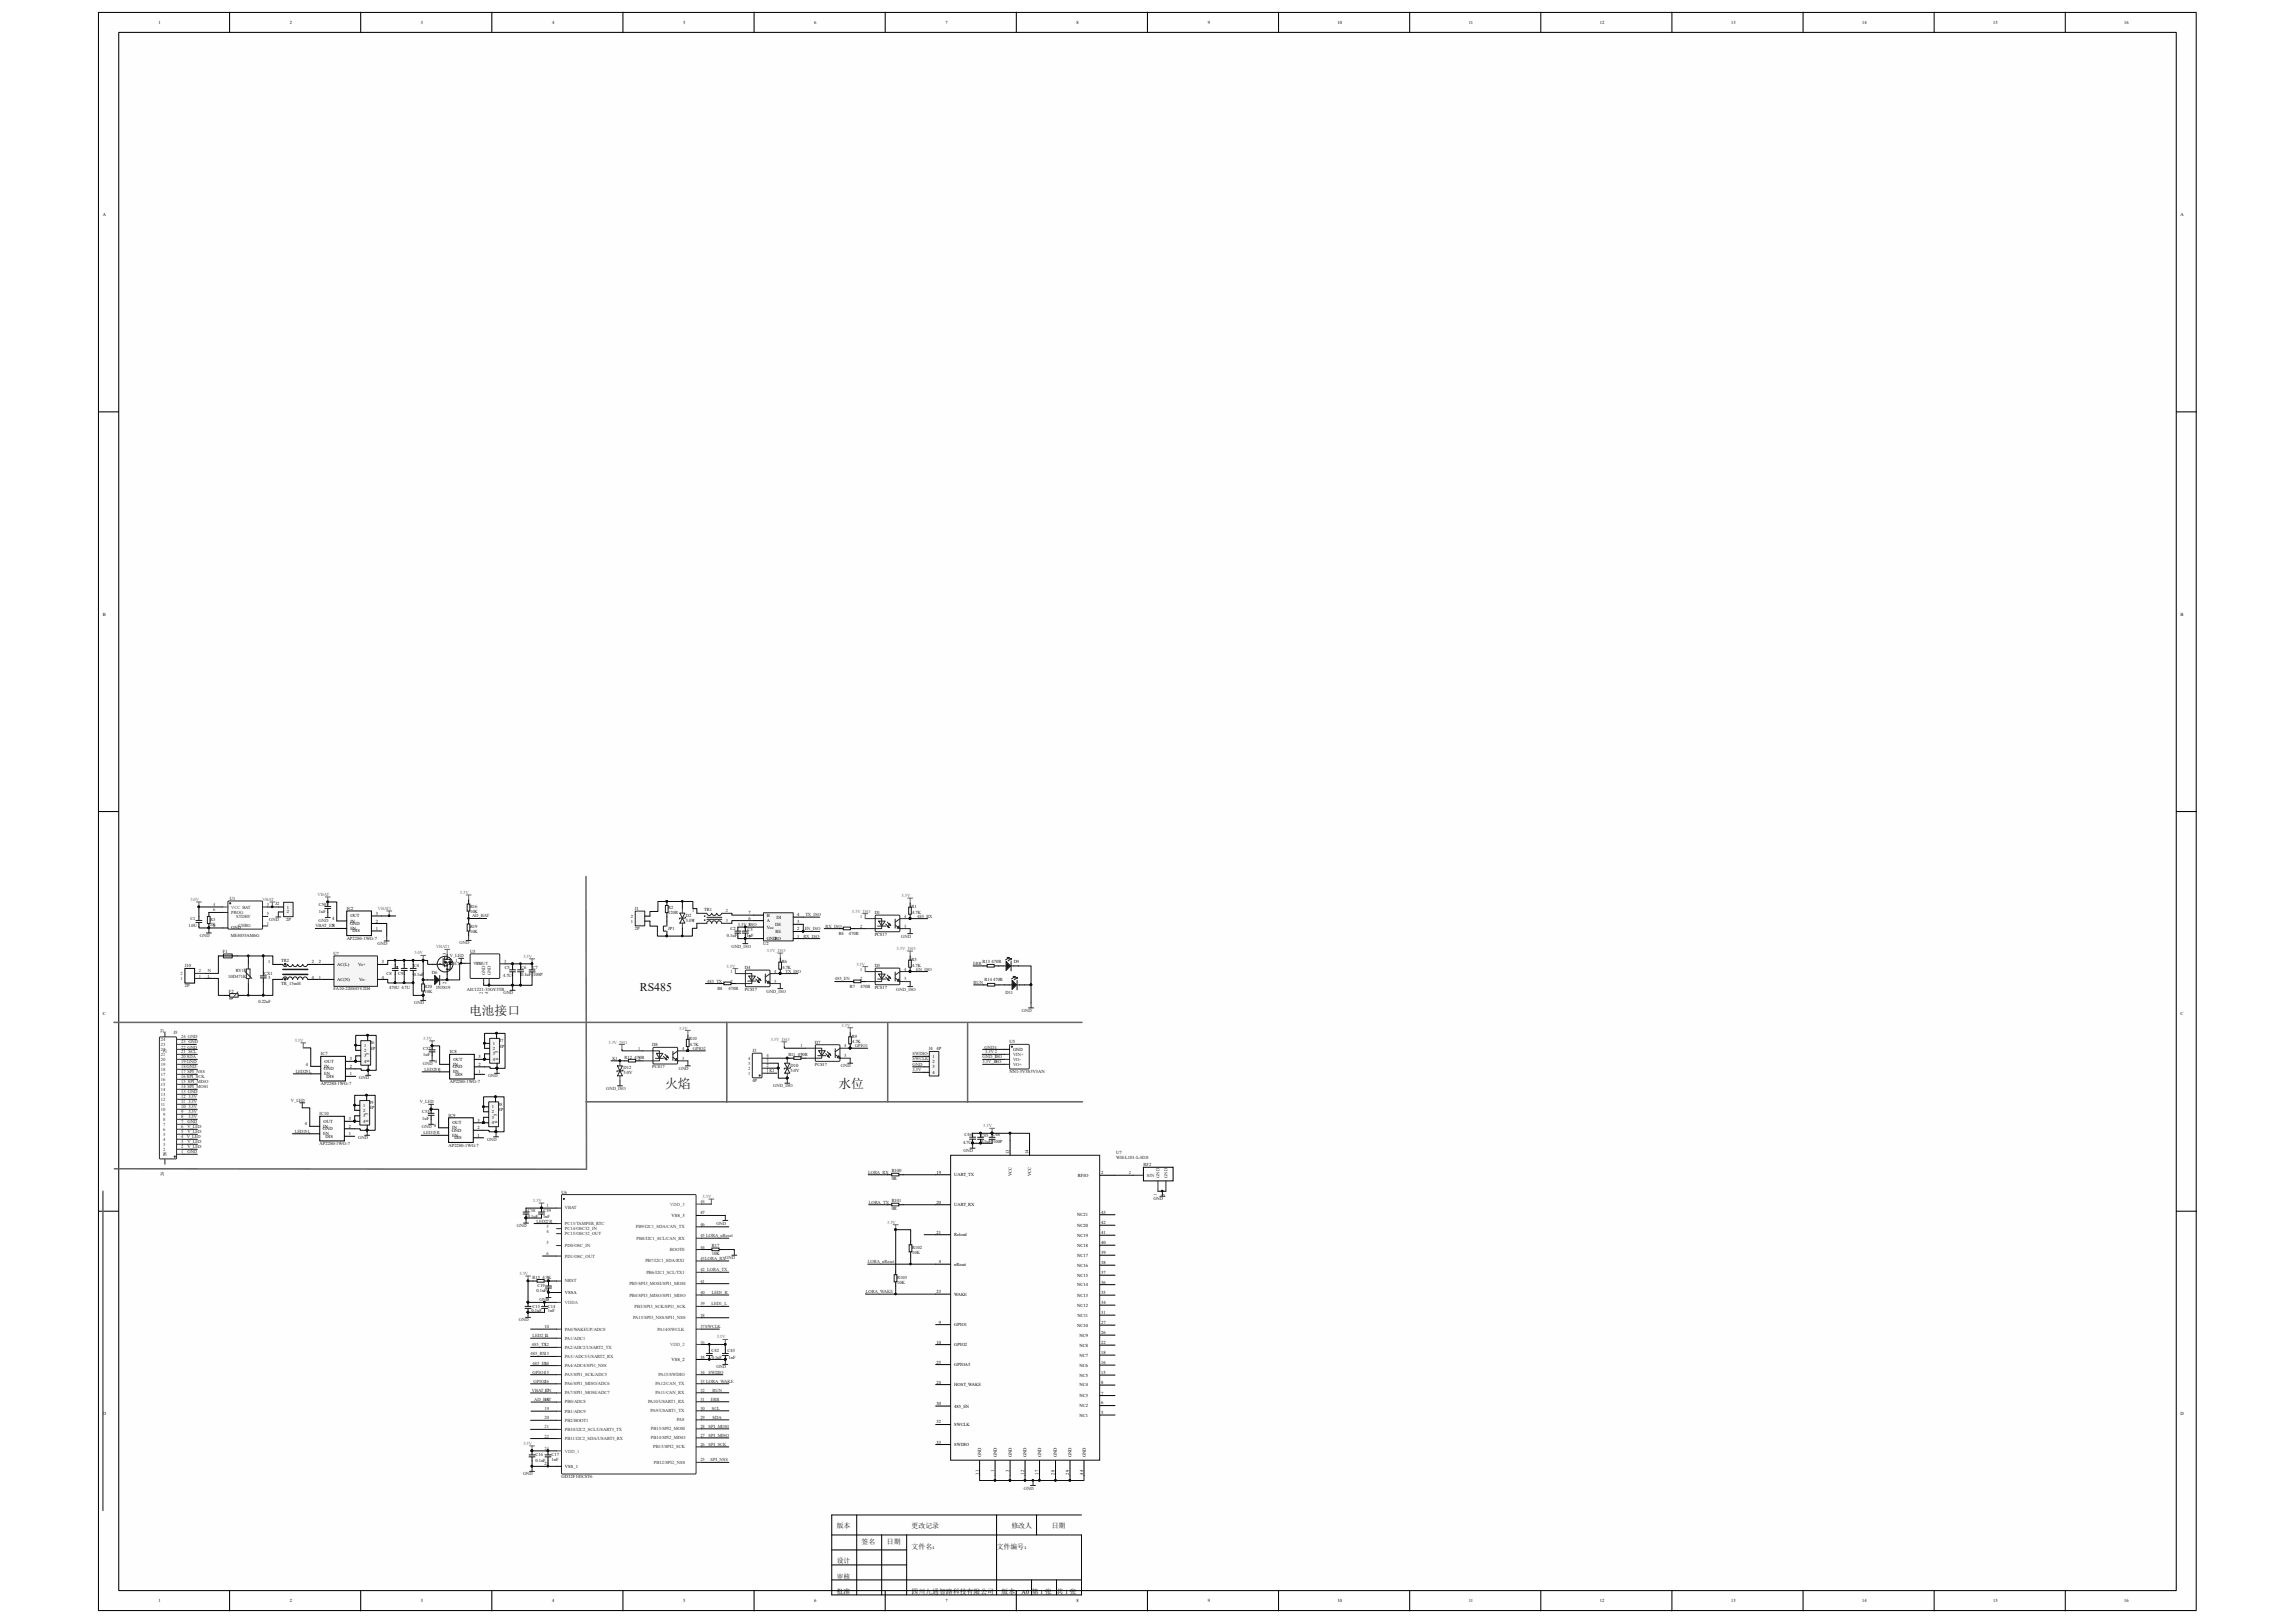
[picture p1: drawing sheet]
<svg xmlns="http://www.w3.org/2000/svg" width="297mm" height="210mm" viewBox="0 0 297 210" stroke-linecap="round" stroke-linejoin="round" font-family="sans-serif">
<defs><g id="words">
<g font-size="1.7" fill="#0e0e0e">
<text x="60.7" y="131.3">电池接口</text>
<text x="86.1" y="140.8">火焰</text>
<text x="108.5" y="140.8">水位</text>
</g>
<text font-size="1.5" fill="#0e0e0e" x="82.8" y="128.2">RS485</text>
<g font-size=".9">
<text x="108.3" y="197.8">版本</text>
<text x="118" y="197.8">更改记录</text>
<text x="130.9" y="197.8">修改人</text>
<text x="136.1" y="197.8">日期</text>
<text x="108.3" y="202.3">设计</text>
<text x="111.5" y="199.7">签名</text>
<text x="114.8" y="199.7">日期</text>
<text x="118" y="200.4">文件名：</text>
<text x="129" y="200.4">文件编号：</text>
<text x="108.3" y="204.3">审核</text>
<text x="108.3" y="206.2">批准</text>
<text x="118" y="206.2">四川九通智路科技有限公司</text>
<text x="129.6" y="206.2">版本:</text>
<text x="136.7" y="206.2">共 1 张</text>
</g>
<text font-size=".8" x="132.2" y="206.2">A0 第 1 张</text>
<g font-size=".6">
<text x="20.5" y="3.1">1</text>
<text x="37.5" y="3.1">2</text>
<text x="54.5" y="3.1">3</text>
<text x="71.5" y="3.1">4</text>
<text x="88.4" y="3.1">5</text>
<text x="105.4" y="3.1">6</text>
<text x="122.3" y="3.1">7</text>
<text x="139.3" y="3.1">8</text>
<text x="156.3" y="3.1">9</text>
<text x="173.1" y="3.1">10</text>
<text x="190.1" y="3.1">11</text>
<text x="207.1" y="3.1">12</text>
<text x="224" y="3.1">13</text>
<text x="241" y="3.1">14</text>
<text x="257.9" y="3.1">15</text>
<text x="274.9" y="3.1">16</text>
<text x="13.3" y="27.9">A</text>
<text x="282.2" y="27.9">A</text>
<text x="13.3" y="79.7">B</text>
<text x="282.2" y="79.7">B</text>
<text x="27.6" y="120">2</text>
<text x="37.1" y="117.6">1</text>
<text x="37.1" y="118.2">2</text>
<text x="43" y="119">4</text>
<text x="45.3" y="119.7">GND</text>
<text x="45.3" y="118.7">OUT</text>
<text x="45.3" y="119.4">IN</text>
<text x="48.6" y="119.4">2</text>
<text x="48.6" y="118.4">3</text>
<text x="81.6" y="119.4">1</text>
<text x="81.6" y="118.7">2</text>
<text x="96.9" y="119.8">8</text>
<text x="96.9" y="118.3">7</text>
<text x="96.9" y="119">6</text>
<text x="99.2" y="118.6">B</text>
<text x="99.2" y="119.3">A</text>
<text x="100.3" y="119.8">DE</text>
<text x="100.5" y="118.9">DI</text>
<text x="103.2" y="119.5">3</text>
<text x="103.2" y="118.5">4</text>
<text x="29.9" y="120.3">GND</text>
<text x="34.7" y="124.7">1</text>
<text x="40.3" y="124.7">2</text>
<text x="41.3" y="124.7">2</text>
<text x="43" y="120">5</text>
<text x="43.6" y="125">AC(L)</text>
<text x="45.3" y="120.4">EN</text>
<text x="45.6" y="120.6">DIS</text>
<text x="46.4" y="125">Vo+</text>
<text x="48.6" y="120.4">1</text>
<text x="49.4" y="124.7">3</text>
<text x="54.7" y="124.7">1</text>
<text x="57.7" y="123.6" transform="rotate(-90 57.7 123.6)">3</text>
<text x="96.9" y="121.3">5</text>
<text x="99.2" y="120.2">Vcc</text>
<text x="99.2" y="121.7">GNDRO</text>
<text x="100.4" y="120.7">RE</text>
<text x="103.2" y="121.3">1</text>
<text x="103.2" y="120.4">2</text>
<text x="13.3" y="131.4">C</text>
<text x="34.7" y="126.6">3</text>
<text x="40.3" y="126.6">4</text>
<text x="41.3" y="126.6">1</text>
<text x="43.6" y="126.9">AC(N)</text>
<text x="46.5" y="126.9">Vo-</text>
<text x="49.4" y="126.6">4</text>
<text x="57.7" y="127.3" transform="rotate(-90 57.7 127.3)">2</text>
<text x="282.2" y="131.4">C</text>
<text x="39.6" y="137.9">4</text>
<text x="42" y="137.5">OUT</text>
<text x="45.3" y="137.2">3</text>
<text x="47.1" y="135.5">1</text>
<text x="47.1" y="136.1">2</text>
<text x="47.1" y="136.8">3</text>
<text x="47.1" y="137.5">4</text>
<text x="47.8" y="136.5" transform="rotate(-90 47.8 136.5)">5</text>
<text x="47.8" y="137.4" transform="rotate(-90 47.8 137.4)">6</text>
<text x="56.3" y="137.6">4</text>
<text x="58.6" y="137.9">IN</text>
<text x="58.7" y="137.3">OUT</text>
<text x="61.9" y="137.9">2</text>
<text x="61.9" y="136.9">3</text>
<text x="63.8" y="135.2">1</text>
<text x="63.8" y="135.8">2</text>
<text x="63.8" y="136.6">3</text>
<text x="63.8" y="137.3">4</text>
<text x="64.5" y="136.2" transform="rotate(-90 64.5 136.2)">5</text>
<text x="64.5" y="137.2" transform="rotate(-90 64.5 137.2)">6</text>
<text x="120.7" y="136.9">1</text>
<text x="120.7" y="137.5">2</text>
<text x="131.1" y="136">GND</text>
<text x="39.6" y="138.8">5</text>
<text x="41.9" y="138.5">GND</text>
<text x="42" y="138.2">IN</text>
<text x="42" y="139.1">EN</text>
<text x="42.2" y="139.5">DIS</text>
<text x="45.3" y="139.1">1</text>
<text x="45.3" y="138.2">2</text>
<text x="47" y="143.2">1</text>
<text x="47" y="143.9">2</text>
<text x="56.3" y="138.6">5</text>
<text x="58.6" y="138.3">GND</text>
<text x="58.6" y="138.9">EN</text>
<text x="58.9" y="139.2">DIS</text>
<text x="61.9" y="138.9">1</text>
<text x="63.7" y="143.4">1</text>
<text x="120.7" y="138.3">3</text>
<text x="120.7" y="138.9">4</text>
<text x="39.5" y="145.6">4</text>
<text x="39.5" y="146.6">5</text>
<text x="41.8" y="146.3">GND</text>
<text x="41.8" y="145.9">IN</text>
<text x="41.8" y="146.9">EN</text>
<text x="41.9" y="145.3">OUT</text>
<text x="42.1" y="147.2">DIS</text>
<text x="45.1" y="146.9">1</text>
<text x="45.1" y="145.9">2</text>
<text x="45.1" y="144.9">3</text>
<text x="47" y="144.6">3</text>
<text x="47" y="145.3">4</text>
<text x="47.7" y="144.2" transform="rotate(-90 47.7 144.2)">5</text>
<text x="47.7" y="145.2" transform="rotate(-90 47.7 145.2)">6</text>
<text x="56.1" y="145.8">4</text>
<text x="56.1" y="146.8">5</text>
<text x="58.5" y="146.5">GND</text>
<text x="58.5" y="146.1">IN</text>
<text x="58.5" y="147.1">EN</text>
<text x="58.5" y="145.5">OUT</text>
<text x="58.8" y="147.4">DIS</text>
<text x="61.8" y="147.1">1</text>
<text x="61.8" y="146.1">2</text>
<text x="61.8" y="145.2">3</text>
<text x="63.7" y="144.1">2</text>
<text x="63.7" y="144.8">3</text>
<text x="63.7" y="145.5">4</text>
<text x="64.3" y="144.4" transform="rotate(-90 64.3 144.4)">5</text>
<text x="64.4" y="145.4" transform="rotate(-90 64.4 145.4)">6</text>
<text x="130.6" y="149.4" transform="rotate(-90 130.6 149.4)">13</text>
<text x="133.1" y="149.4" transform="rotate(-90 133.1 149.4)">14</text>
<text x="121.2" y="155.8">20</text>
<text x="121.2" y="151.9">19</text>
<text x="123.5" y="152.2">UART_TX</text>
<text x="130.9" y="152.2" transform="rotate(-90 130.9 152.2)">VCC</text>
<text x="133.4" y="152.2" transform="rotate(-90 133.4 152.2)">VCC</text>
<text x="139.5" y="152.3">RFIO</text>
<text x="142.5" y="151.9">2</text>
<text x="86.9" y="157.5">VSS_3</text>
<text x="90.6" y="157.1">47</text>
<text x="121.2" y="159.6">21</text>
<text x="123.5" y="160">Reload</text>
<text x="123.5" y="156.1">UART_RX</text>
<text x="139.4" y="157.4">NC21</text>
<text x="139.4" y="158.7">NC20</text>
<text x="139.4" y="160">NC19</text>
<text x="139.4" y="161.3">NC18</text>
<text x="142.5" y="157.1">43</text>
<text x="142.5" y="158.4">42</text>
<text x="142.5" y="159.7">41</text>
<text x="142.5" y="161">40</text>
<text x="73.1" y="167.5">VSSA</text>
<text x="121.2" y="167.3">23</text>
<text x="121.5" y="163.4">4</text>
<text x="123.5" y="167.6">WAKE</text>
<text x="123.5" y="163.8">nReset</text>
<text x="139.4" y="162.6">NC17</text>
<text x="139.4" y="163.9">NC16</text>
<text x="139.4" y="165.2">NC15</text>
<text x="139.4" y="166.4">NC14</text>
<text x="139.4" y="167.8">NC13</text>
<text x="142.5" y="162.3">39</text>
<text x="142.5" y="163.6">38</text>
<text x="142.5" y="164.9">37</text>
<text x="142.5" y="166.1">36</text>
<text x="142.5" y="167.5">35</text>
<text x="121.2" y="173.9">10</text>
<text x="121.5" y="171.3">9</text>
<text x="123.5" y="171.6">GPIO1</text>
<text x="139.4" y="169.1">NC12</text>
<text x="139.4" y="171.7">NC10</text>
<text x="139.4" y="170.4">NC11</text>
<text x="139.7" y="173">NC9</text>
<text x="142.5" y="168.7">34</text>
<text x="142.5" y="170.1">31</text>
<text x="142.5" y="171.4">27</text>
<text x="142.5" y="172.6">26</text>
<text x="142.5" y="173.9">22</text>
<text x="86.9" y="176.1">VSS_2</text>
<text x="90.6" y="175.8">35</text>
<text x="121.2" y="179">24</text>
<text x="121.2" y="176.4">25</text>
<text x="123.5" y="179.4">HOST_WAKE</text>
<text x="123.5" y="176.8">GPIOA5</text>
<text x="123.5" y="174.2">GPIO2</text>
<text x="139.7" y="174.2">NC8</text>
<text x="139.7" y="175.6">NC7</text>
<text x="139.7" y="176.8">NC6</text>
<text x="139.7" y="178.1">NC5</text>
<text x="139.7" y="179.4">NC4</text>
<text x="142.5" y="175.2">18</text>
<text x="142.5" y="176.5">16</text>
<text x="142.5" y="177.8">15</text>
<text x="142.5" y="179.1">8</text>
<text x="13.3" y="183.1">D</text>
<text x="121.2" y="184.2">32</text>
<text x="121.2" y="181.8">30</text>
<text x="123.5" y="184.5">SWCLK</text>
<text x="123.5" y="182.2">485_EN</text>
<text x="139.7" y="180.8">NC3</text>
<text x="139.7" y="182.1">NC2</text>
<text x="139.7" y="183.3">NC1</text>
<text x="142.5" y="180.5">7</text>
<text x="142.5" y="181.7">6</text>
<text x="142.5" y="183">5</text>
<text x="282.2" y="183.1">D</text>
<text x="70.5" y="189.6">23</text>
<text x="73.1" y="189.9">VSS_1</text>
<text x="121.2" y="186.8">33</text>
<text x="123.5" y="187.1">SWDIO</text>
<text x="126.7" y="190.8" transform="rotate(-90 126.7 190.8)">11</text>
<text x="127" y="188.6" transform="rotate(-90 127 188.6)">GND</text>
<text x="128.7" y="190.5" transform="rotate(-90 128.7 190.5)">1</text>
<text x="129" y="188.6" transform="rotate(-90 129 188.6)">GND</text>
<text x="130.6" y="190.5" transform="rotate(-90 130.6 190.5)">3</text>
<text x="130.9" y="188.6" transform="rotate(-90 130.9 188.6)">GND</text>
<text x="132.5" y="190.8" transform="rotate(-90 132.5 190.8)">12</text>
<text x="132.8" y="188.6" transform="rotate(-90 132.8 188.6)">GND</text>
<text x="134.4" y="190.8" transform="rotate(-90 134.4 190.8)">17</text>
<text x="134.7" y="188.6" transform="rotate(-90 134.7 188.6)">GND</text>
<text x="136.5" y="190.8" transform="rotate(-90 136.5 190.8)">28</text>
<text x="136.8" y="188.6" transform="rotate(-90 136.8 188.6)">GND</text>
<text x="138.3" y="190.8" transform="rotate(-90 138.3 190.8)">29</text>
<text x="138.7" y="188.6" transform="rotate(-90 138.7 188.6)">GND</text>
<text x="140.2" y="190.8" transform="rotate(-90 140.2 190.8)">44</text>
<text x="140.5" y="188.6" transform="rotate(-90 140.5 188.6)">GND</text>
<text x="20.5" y="207.3">1</text>
<text x="37.5" y="207.3">2</text>
<text x="54.5" y="207.3">3</text>
<text x="71.5" y="207.3">4</text>
<text x="88.4" y="207.3">5</text>
<text x="105.4" y="207.3">6</text>
<text x="122.3" y="207.3">7</text>
<text x="139.3" y="207.3">8</text>
<text x="156.3" y="207.3">9</text>
<text x="173.1" y="207.3">10</text>
<text x="190.1" y="207.3">11</text>
<text x="207.1" y="207.3">12</text>
<text x="224" y="207.3">13</text>
<text x="241" y="207.3">14</text>
<text x="257.9" y="207.3">15</text>
<text x="274.9" y="207.3">16</text>
</g>
<g font-size=".6" fill="#686868">
<text x="24.6" y="116.6">5.0V</text>
<text x="34" y="116.6">VBAT</text>
<text x="41.1" y="116">VBAT</text>
<text x="48.9" y="117.8">VBAT1</text>
<text x="59.5" y="115.7">3.3V</text>
<text x="110.2" y="118.1">3.3V_ISO</text>
<text x="116.7" y="116.1">3.3V</text>
<text x="53.6" y="123.5">5.0V</text>
<text x="56.4" y="122.7">VBAT1</text>
<text x="67.7" y="124">3.3V</text>
<text x="94" y="125.2">3.3V</text>
<text x="99.2" y="123.2">3.3V_ISO</text>
<text x="110.8" y="125">3.3V</text>
<text x="116" y="122.9">3.3V_ISO</text>
<text x="38.1" y="134.8">3.3V</text>
<text x="54.8" y="134.6">3.3V</text>
<text x="78.7" y="135">3.3V_ISO</text>
<text x="87.9" y="133.2">3.3V</text>
<text x="99.7" y="134.7">3.3V_ISO</text>
<text x="108.9" y="132.8">3.3V</text>
<text x="127.3" y="145.9">3.3V</text>
<text x="69" y="155.6">3.3V</text>
<text x="90.9" y="155">3.3V</text>
<text x="114.8" y="158.4">3.3V</text>
<text x="67.2" y="165">3.3V</text>
<text x="92.8" y="173.2">3.3V</text>
<text x="67.7" y="187">3.3V</text>
</g>
<g font-size=".6" fill="#0e0e0e">
<text x="24.6" y="119">C1</text>
<text x="27.2" y="119.1">R3</text>
<text x="27.2" y="119.8">2K</text>
<text x="29.8" y="116.4">U1</text>
<text x="35.6" y="117.1">J2</text>
<text x="37" y="119.2">2P</text>
<text x="41.3" y="117.2">C50</text>
<text x="41.3" y="118.2">1uF</text>
<text x="44.9" y="117.8">IC2</text>
<text x="60.8" y="117.5">R16</text>
<text x="60.8" y="118.2">10K</text>
<text x="82.2" y="117.8">J1</text>
<text x="86.5" y="117.7">R2</text>
<text x="86.5" y="118.3">120R</text>
<text x="88.8" y="118.6">D2</text>
<text x="88.8" y="119.3">5.0V</text>
<text x="91.1" y="117.9">TR1</text>
<text x="113.2" y="118.3">D1</text>
<text x="118" y="117.5">R1</text>
<text x="118.1" y="118.2">4.7K</text>
<text x="23.9" y="125.2">J10</text>
<text x="24.4" y="120">1.0U</text>
<text x="28.8" y="123.3">F1</text>
<text x="29.9" y="121.2">ME4055AM6G</text>
<text x="30.5" y="125.8">RV1</text>
<text x="36.4" y="124.5">TR2</text>
<text x="43.2" y="123.6">U?</text>
<text x="44.9" y="121.6">AP2280-1WG-7</text>
<text x="53.6" y="125.2">C4</text>
<text x="58.6" y="124.9">IC1</text>
<text x="60.8" y="123.3">U3</text>
<text x="60.8" y="120.1">R19</text>
<text x="60.8" y="120.7">10K</text>
<text x="65.3" y="125.4">C5</text>
<text x="67.4" y="125.4">C6</text>
<text x="68.9" y="125.4">C7</text>
<text x="82.2" y="120.4">2P</text>
<text x="86.5" y="120.3">JP1</text>
<text x="94.1" y="121.3">0.1uF</text>
<text x="94.5" y="120.4">C2</text>
<text x="96.4" y="125.4">D4</text>
<text x="96.6" y="121.2">1nF</text>
<text x="96.7" y="120.4">C3</text>
<text x="98.8" y="122.3">U2</text>
<text x="101.2" y="124.6">R6</text>
<text x="101.3" y="125.3">4.7K</text>
<text x="108.5" y="120.9">R4</text>
<text x="109.9" y="120.9">470R</text>
<text x="113.2" y="121.2">PC817</text>
<text x="113.2" y="125.1">D3</text>
<text x="118" y="124.4">R5</text>
<text x="118.1" y="125.1">4.7K</text>
<text x="127.2" y="124.7">R13 470R</text>
<text x="131.2" y="124.6">D9</text>
<text x="23.9" y="127.8">2P</text>
<text x="29.5" y="126.5">10D471K</text>
<text x="29.6" y="128.4">F2</text>
<text x="33.4" y="129.8">0.22uF</text>
<text x="34.2" y="126.2">CX1</text>
<text x="36.4" y="127.5">TR_15mH</text>
<text x="43.2" y="128.1">FA10-220S05Y2D4</text>
<text x="50" y="126.1">C8</text>
<text x="50.4" y="128">470U 4.7U</text>
<text x="51.5" y="126.1">C9</text>
<text x="53.6" y="126.2">0.1uF</text>
<text x="54.9" y="127.8">R20</text>
<text x="54.9" y="128.5">10K</text>
<text x="55.9" y="126">D6</text>
<text x="56.4" y="128">1N5819</text>
<text x="60.4" y="128.2">AIC1221-33GY3TR</text>
<text x="65.1" y="126.4">4.7U</text>
<text x="67.4" y="126.3">0.1uF 100P</text>
<text x="92.8" y="128.1">R8</text>
<text x="94.3" y="128.1">470R</text>
<text x="96.4" y="128.2">PC817</text>
<text x="110" y="127.8">R7</text>
<text x="111.4" y="127.8">470R</text>
<text x="113.2" y="128">PC817</text>
<text x="127.4" y="127">R14 470R</text>
<text x="130.1" y="128.6">D11</text>
<text x="22.4" y="133.9">J5</text>
<text x="41.5" y="136.6">IC7</text>
<text x="48" y="135.1">J6</text>
<text x="48" y="135.8">4P</text>
<text x="54.8" y="135.8">C52</text>
<text x="54.8" y="136.7">1uF</text>
<text x="58.2" y="136.3">IC8</text>
<text x="64.6" y="134.9">J7</text>
<text x="64.6" y="135.6">4P</text>
<text x="80.8" y="137">R12 470R</text>
<text x="84.4" y="135.4">D8</text>
<text x="89.2" y="134.6">R10</text>
<text x="89.3" y="135.3">4.7K</text>
<text x="97.4" y="136.1">J3</text>
<text x="102" y="136.6">R11 470R</text>
<text x="105.5" y="135">D7</text>
<text x="105.5" y="137.9">PC817</text>
<text x="110.2" y="134.3">R9</text>
<text x="110.3" y="135">4.7K</text>
<text x="120.2" y="135.9">J4</text>
<text x="121.2" y="135.9">4P</text>
<text x="130.6" y="135">U5</text>
<text x="41.5" y="140.5">AP2280-1WG-7</text>
<text x="47.8" y="142.9">J9</text>
<text x="47.8" y="143.6">4P</text>
<text x="58.2" y="140.2">AP2280-1WG-7</text>
<text x="64.5" y="143.1">J8</text>
<text x="64.5" y="143.7">4P</text>
<text x="80.7" y="138.4">D12</text>
<text x="80.7" y="139">5.0V</text>
<text x="84.4" y="138.3">PC817</text>
<text x="97.4" y="140">4P</text>
<text x="102.3" y="138">D10</text>
<text x="102.3" y="138.7">5.0V</text>
<text x="130.6" y="138.9">NN1-3V3S3V3AN</text>
<text x="41.4" y="144.3">IC10</text>
<text x="41.4" y="148.2">AP2280-1WG-7</text>
<text x="54.7" y="144">C53</text>
<text x="54.7" y="144.9">1uF</text>
<text x="58" y="144.5">IC9</text>
<text x="58" y="148.4">AP2280-1WG-7</text>
<text x="124.6" y="148">4.7U</text>
<text x="124.8" y="147">C44</text>
<text x="127" y="147.1">C45</text>
<text x="127" y="148">0.1uF 100P</text>
<text x="128.4" y="147">C46</text>
<text x="144.4" y="149.4">U7</text>
<text x="72.7" y="154.5">U6</text>
<text x="115.4" y="151.7">R100</text>
<text x="115.4" y="152.7">0R</text>
<text x="115.4" y="155.6">R101</text>
<text x="144.4" y="150">WH-L101-L-H10</text>
<text x="148" y="150.9">RF2</text>
<text x="68.3" y="156.8">C38</text>
<text x="68.3" y="157.6">0.1uF</text>
<text x="70.3" y="157.6">1nF</text>
<text x="70.4" y="156.8">C39</text>
<text x="92.1" y="161.4">R17</text>
<text x="115.4" y="156.6">0R</text>
<text x="118.1" y="161.6">R102</text>
<text x="68.9" y="165.4">R15 4.7K</text>
<text x="69.4" y="167.2">0.1uF8</text>
<text x="69.6" y="166.6">C19</text>
<text x="92.1" y="162.4">10K</text>
<text x="116.1" y="165.5">R103</text>
<text x="116.1" y="166.1">10K</text>
<text x="118.1" y="162.2">10K</text>
<text x="68.8" y="169.8">0.1uF</text>
<text x="68.9" y="169.2">C15</text>
<text x="70.9" y="169.2">C14</text>
<text x="70.9" y="169.8">1nF</text>
<text x="92.1" y="175">C42</text>
<text x="92.1" y="175.8">0.1uF</text>
<text x="94.1" y="175">C43</text>
<text x="94.3" y="175.8">1nF</text>
<text x="69.3" y="188.5">C16</text>
<text x="69.3" y="189.2">0.1uF</text>
<text x="71.4" y="188.4">C17</text>
<text x="71.4" y="189.1">1nF</text>
<text x="72.7" y="191.3">GD32F103C8T6</text>
</g>
<g font-size=".6" fill="#4c4c4c">
<text x="27.6" y="117.2">4</text>
<text x="29.9" y="117.6">VCC BAT</text>
<text x="86.7" y="156">VDD_3</text>
<text x="90.6" y="155.7">48</text>
<text x="70.7" y="168.4">9</text>
<text x="73.1" y="168.7">VDDA</text>
<text x="90.6" y="173.9">36</text>
<text x="86.7" y="174.2">VDD_2</text>
<text x="70.5" y="187.6">24</text>
<text x="73.1" y="188">VDD_1</text>
</g>
<g font-size=".6" fill="#292929">
<text x="27.6" y="117.9">6</text>
<text x="29.9" y="118.3">PROG</text>
<text x="30.6" y="118.8">STDBY</text>
<text x="34.5" y="119.7">1</text>
<text x="34.5" y="117.2">3</text>
<text x="34.5" y="118.4">5</text>
<text x="89.6" y="119.3">4</text>
<text x="89.6" y="118.1">1</text>
<text x="93.9" y="119.3">3</text>
<text x="93.9" y="118.1">2</text>
<text x="111.3" y="118.7">1</text>
<text x="117" y="118.7">4</text>
<text x="25.7" y="125.8">2</text>
<text x="30.9" y="120">CHRG</text>
<text x="58.9" y="124.5">1</text>
<text x="61.3" y="124.8">VIN</text>
<text x="61.6" y="124.9">VOUT</text>
<text x="65.2" y="124.6">3</text>
<text x="94.5" y="125.9">1</text>
<text x="100.2" y="125.9">4</text>
<text x="111.3" y="120.1">2</text>
<text x="111.3" y="125.6">1</text>
<text x="117" y="120.1">3</text>
<text x="117" y="125.6">4</text>
<text x="23.4" y="126.8">1</text>
<text x="23.4" y="126.2">2</text>
<text x="25.7" y="126.5">1</text>
<text x="62.5" y="128.6" transform="rotate(-90 62.5 128.6)">2</text>
<text x="62.8" y="126.2" transform="rotate(-90 62.8 126.2)">GND</text>
<text x="63.2" y="128.6" transform="rotate(-90 63.2 128.6)">4</text>
<text x="63.5" y="126.2" transform="rotate(-90 63.5 126.2)">GND</text>
<text x="94.5" y="127.2">2</text>
<text x="100.2" y="127.2">3</text>
<text x="111.3" y="126.9">2</text>
<text x="117" y="126.9">3</text>
<text x="20.8" y="137.9">19</text>
<text x="20.8" y="137.3">20</text>
<text x="20.8" y="136.6">21</text>
<text x="20.8" y="136">22</text>
<text x="20.8" y="135.3">23</text>
<text x="20.8" y="134.7">24</text>
<text x="21.2" y="133.7" transform="rotate(-90 21.2 133.7)">25</text>
<text x="21.5" y="136.3" transform="rotate(-90 21.5 136.3)">25</text>
<text x="23.5" y="137.6">19 GND</text>
<text x="23.5" y="136.9">20 SDA</text>
<text x="23.5" y="136.3">21 SCL</text>
<text x="23.5" y="135.7">22 GND</text>
<text x="23.5" y="135">23 GND</text>
<text x="23.5" y="134.4">24 GND</text>
<text x="82.6" y="135.8">1</text>
<text x="82.6" y="137.2">2</text>
<text x="88.3" y="137.2">3</text>
<text x="88.3" y="135.8">4</text>
<text x="96.8" y="137.8">3</text>
<text x="96.8" y="137.1">4</text>
<text x="99.2" y="137.5">3</text>
<text x="99.2" y="136.8">4</text>
<text x="103.6" y="135.5">1</text>
<text x="103.6" y="136.8">2</text>
<text x="109.3" y="136.8">3</text>
<text x="109.3" y="135.5">4</text>
<text x="128.7" y="136.9">3</text>
<text x="128.7" y="137.6">4</text>
<text x="131.1" y="136.6">VIN+</text>
<text x="131.1" y="137.3">VO-</text>
<text x="131.1" y="137.9">VO+</text>
<text x="20.8" y="143.7">10</text>
<text x="20.8" y="143.1">11</text>
<text x="20.8" y="142.5">12</text>
<text x="20.8" y="141.8">13</text>
<text x="20.8" y="141.1">14</text>
<text x="20.8" y="140.5">15</text>
<text x="20.8" y="139.9">16</text>
<text x="20.8" y="139.2">17</text>
<text x="20.8" y="138.6">18</text>
<text x="23.5" y="143.4">10</text>
<text x="23.5" y="142.8">11</text>
<text x="23.5" y="142.1">12</text>
<text x="23.5" y="141.5">13 GND</text>
<text x="23.5" y="140.8">14 SPI_MOSI</text>
<text x="23.5" y="140.2">15 SPI_MISO</text>
<text x="23.5" y="139.5">16 SPI_SCK</text>
<text x="23.5" y="138.9">17 SPI_NSS</text>
<text x="23.5" y="138.3">18GND</text>
<text x="96.8" y="139.1">1</text>
<text x="96.8" y="138.4">2</text>
<text x="99.2" y="138.7">1K1</text>
<text x="99.2" y="138.1">2</text>
<text x="21.1" y="149.6">1</text>
<text x="21.1" y="148.9">2</text>
<text x="21.1" y="148.3">3</text>
<text x="21.1" y="147.6">4</text>
<text x="21.1" y="147">5</text>
<text x="21.1" y="146.3">6</text>
<text x="21.1" y="145.7">7</text>
<text x="21.1" y="145">8</text>
<text x="21.1" y="144.4">9</text>
<text x="21.5" y="149.6" transform="rotate(-90 21.5 149.6)">26</text>
<text x="23.5" y="149.2">1</text>
<text x="23.5" y="148.6">2</text>
<text x="23.5" y="148">3</text>
<text x="23.5" y="147.3">4</text>
<text x="23.5" y="146.6">5</text>
<text x="23.5" y="146">6</text>
<text x="23.5" y="145.4">7</text>
<text x="23.5" y="144.7">8</text>
<text x="23.5" y="144.1">9</text>
<text x="21.2" y="152.2" transform="rotate(-90 21.2 152.2)">26</text>
<text x="146.1" y="151.9">2</text>
<text x="148.4" y="152.3">SIN</text>
<text x="149.7" y="154.8" transform="rotate(-90 149.7 154.8)">1</text>
<text x="150.1" y="152.4" transform="rotate(-90 150.1 152.4)">GND</text>
<text x="150.8" y="154.8" transform="rotate(-90 150.8 154.8)">3</text>
<text x="151.1" y="152.4" transform="rotate(-90 151.1 152.4)">GND</text>
<text x="70.7" y="156.2">1</text>
<text x="70.7" y="158.2">2</text>
<text x="70.7" y="158.9">3</text>
<text x="70.7" y="159.5">4</text>
<text x="70.7" y="161">5</text>
<text x="73.1" y="156.5">VBAT</text>
<text x="73.1" y="158.5">PC13/TAMPER_RTC</text>
<text x="73.1" y="159.2">PC14/OSC32_IN</text>
<text x="73.1" y="159.9">PC15/OSC32_OUT</text>
<text x="73.1" y="161.4">PD0/OSC_IN</text>
<text x="82.3" y="159">PB9/I2C1_SDA/CAN_TX</text>
<text x="82.4" y="160.4">PB8/I2C1_SCL/CAN_RX</text>
<text x="86.7" y="161.9">BOOT0</text>
<text x="90.6" y="161.6">44</text>
<text x="90.6" y="160.1">45 LORA_nReset</text>
<text x="90.6" y="158.6">46</text>
<text x="70.7" y="162.4">6</text>
<text x="70.7" y="165.7">7</text>
<text x="73.1" y="162.7">PD1/OSC_OUT</text>
<text x="73.1" y="165.9">NRST</text>
<text x="81.4" y="167.8">PB4/SPI3_MISO/SPI1_MISO</text>
<text x="81.4" y="166.3">PB5/SPI3_MOSI/SPI1_MOSI</text>
<text x="83.5" y="163.4">PB7/I2C1_SDA/RX1</text>
<text x="83.7" y="164.8">PB6/I2C1_SCL/TX1</text>
<text x="90.6" y="167.5">40</text>
<text x="90.6" y="166">41</text>
<text x="90.6" y="164.5">42 LORA_TX</text>
<text x="90.6" y="163">43LORA_RXGND</text>
<text x="70.5" y="171.9">10</text>
<text x="70.5" y="173.1">11</text>
<text x="73.1" y="172.2">PA0/WAKEUP/ADC0</text>
<text x="73.1" y="173.4">PA1/ADC1</text>
<text x="82" y="170.7">PA15/SPI3_NSS/SPI1_NSS</text>
<text x="82.1" y="169.2">PB3/SPI3_SCK/SPI1_SCK</text>
<text x="85.1" y="172.2">PA14/SWCLK</text>
<text x="90.6" y="171.9">37SWCLK</text>
<text x="90.6" y="170.4">38</text>
<text x="90.6" y="168.9">39</text>
<text x="70.5" y="174.2">12</text>
<text x="70.5" y="176.6">14</text>
<text x="73.1" y="174.5">PA2/ADC2/USART2_TX</text>
<text x="73.1" y="175.7">PA3//ADC3/USART2_RX</text>
<text x="73.1" y="176.9">PA4/ADC4/SPI1_NSS</text>
<text x="73.1" y="178.1">PA5/SPI1_SCK/ADC5</text>
<text x="73.1" y="179.3">PA6/SPI1_MISO/ADC6</text>
<text x="84.8" y="179.2">PA12/CAN_TX</text>
<text x="85.2" y="178.1">PA13/SWDIO</text>
<text x="90.6" y="178.9">33 LORA_WAKE</text>
<text x="90.6" y="177.8">34</text>
<text x="70.5" y="180.1">17</text>
<text x="70.5" y="181.3">18</text>
<text x="70.5" y="182.5">19</text>
<text x="70.5" y="183.6">20</text>
<text x="70.5" y="184.8">21</text>
<text x="73.1" y="180.4">PA7/SPI1_MOSI/ADC7</text>
<text x="73.1" y="181.6">PB0/ADC8</text>
<text x="73.1" y="182.8">PB1/ADC9</text>
<text x="73.1" y="184">PB2/BOOT1</text>
<text x="73.1" y="185.2">PB10/I2C2_SCL/USART3_TX</text>
<text x="83.9" y="181.6">PA10/USART1_RX</text>
<text x="84.2" y="182.8">PA9/USART1_TX</text>
<text x="84.2" y="185.1">PB15/SPI2_MOSI</text>
<text x="84.8" y="180.4">PA11/CAN_RX</text>
<text x="87.6" y="183.9">PA8</text>
<text x="90.6" y="185.9">27</text>
<text x="90.6" y="184.8">28</text>
<text x="90.6" y="183.6">29</text>
<text x="90.6" y="182.4">30</text>
<text x="90.6" y="181.3">31</text>
<text x="90.6" y="180.1">32</text>
<text x="70.5" y="186">22</text>
<text x="73.1" y="186.4">PB11/I2C2_SDA/USART3_RX</text>
<text x="84.2" y="186.3">PB14/SPI2_MISO</text>
<text x="84.5" y="187.4">PB13/SPI2_SCK</text>
<text x="84.6" y="189.4">PB12/SPI2_NSS</text>
<text x="90.6" y="189.1">25</text>
<text x="90.6" y="187.1">26</text>
</g>
<g font-size=".6" fill="#262626">
<text x="34.8" y="119.2">GND</text>
<text x="41.2" y="119.3">GND</text>
<text x="61.1" y="118.7">AD_BAT</text>
<text x="95.5" y="119.8">3.3V_ISO</text>
<text x="104.2" y="118.5">TX_ISO</text>
<text x="118.7" y="118.7">485_RX</text>
<text x="25.9" y="121.2">GND</text>
<text x="26.9" y="125.8">N</text>
<text x="40.8" y="120">VBAT_EN</text>
<text x="48.9" y="122.3">GND</text>
<text x="58.2" y="123.9">V_LED</text>
<text x="59.5" y="122.2">GND</text>
<text x="94.7" y="122.6">GND_ISO</text>
<text x="101.6" y="125.9">TX_ISO</text>
<text x="104" y="121.3">RX_ISO</text>
<text x="104.1" y="120.4">EN_ISO</text>
<text x="106.8" y="120.1">RX_ISO</text>
<text x="116.6" y="121.3">GND</text>
<text x="118.6" y="125.6">EN_ISO</text>
<text x="125.9" y="124.9">ERR</text>
<text x="26.9" y="126.5">L</text>
<text x="53.6" y="130">GND</text>
<text x="65.2" y="128.7">GND</text>
<text x="91.5" y="127.2">485_TX</text>
<text x="99.2" y="128.4">GND_ISO</text>
<text x="108" y="126.9">485_EN</text>
<text x="116" y="128.2">GND_ISO</text>
<text x="126" y="127.3">RUN</text>
<text x="132.2" y="130.9">GND</text>
<text x="54.7" y="137.8">GND</text>
<text x="79.2" y="137.2">K1</text>
<text x="89.7" y="135.8">GPIO2</text>
<text x="110.7" y="135.5">GPIO1</text>
<text x="118.1" y="137.9">GND</text>
<text x="118.1" y="137.2">SWCLK</text>
<text x="118.1" y="136.6">SWDIO</text>
<text x="127.2" y="136.9">GND_ISO</text>
<text x="127.2" y="137.6">3.3V_ISO</text>
<text x="127.4" y="135.7">GND1</text>
<text x="127.5" y="136.3">3.3V2</text>
<text x="24.4" y="142.8">3.3V</text>
<text x="24.4" y="142.1">3.3V</text>
<text x="24.4" y="143.4">3.3V</text>
<text x="37.6" y="142.6">V_LED</text>
<text x="38.3" y="138.8">LED2_L</text>
<text x="46.5" y="139.7">GND</text>
<text x="54.3" y="142.8">V_LED</text>
<text x="54.9" y="138.6">LED2_R</text>
<text x="63.2" y="139.4">GND</text>
<text x="78.4" y="141">GND_ISO</text>
<text x="87.8" y="138.4">GND</text>
<text x="100.1" y="140.7">GND_ISO</text>
<text x="108.8" y="138.1">GND</text>
<text x="118.1" y="138.6">3.3V</text>
<text x="24.2" y="147.3">V_LED</text>
<text x="24.3" y="149.2">GND</text>
<text x="24.3" y="145.4">GND</text>
<text x="24.3" y="148.6">V_LED</text>
<text x="24.3" y="148">V_LED</text>
<text x="24.3" y="146.6">V_LED</text>
<text x="24.3" y="146">V_LED</text>
<text x="24.4" y="144.1">3.3V</text>
<text x="24.4" y="144.7">3.3V</text>
<text x="38.1" y="146.6">LED1_L</text>
<text x="46.4" y="147.4">GND</text>
<text x="54.6" y="146">GND</text>
<text x="54.8" y="146.8">LED1_R</text>
<text x="63" y="147.6">GND</text>
<text x="124.7" y="149.1">GND</text>
<text x="112.4" y="151.9">LORA_RX</text>
<text x="112.4" y="155.8">LORA_TX</text>
<text x="149.3" y="155.3">GND</text>
<text x="66.9" y="158.8">GND</text>
<text x="69.4" y="158.2">LED2_R</text>
<text x="92.7" y="158.5">GND</text>
<text x="92.1" y="167.5">LED1_R</text>
<text x="112.1" y="167.3">LORA_WAKE</text>
<text x="112.3" y="163.4">LORA_nReset</text>
<text x="67.1" y="171">GND</text>
<text x="68.9" y="173.1">LED2_L</text>
<text x="69.8" y="168.4">GND</text>
<text x="92.1" y="168.9">LED1_L</text>
<text x="68.7" y="175.4">485_RX13</text>
<text x="68.8" y="174.2">485_TX</text>
<text x="68.9" y="176.6">485_EN</text>
<text x="68.9" y="177.8">GPIO115</text>
<text x="69" y="178.9">GPIO216</text>
<text x="91.7" y="177.8">SWDIO</text>
<text x="92.7" y="177.1">GND</text>
<text x="68.8" y="180.1">VBAT_EN</text>
<text x="69.1" y="181.3">AD_BAT</text>
<text x="91.7" y="185.9">SPI_MISO</text>
<text x="91.7" y="184.8">SPI_MOSI</text>
<text x="92" y="181.3">ERR</text>
<text x="92.1" y="182.4">SCL</text>
<text x="92.2" y="183.6">SDA</text>
<text x="92.2" y="180.1">RUN</text>
<text x="67.7" y="190.9">GND</text>
<text x="91.7" y="187.1">SPI_SCK</text>
<text x="91.9" y="189.1">SPI_NSS</text>
<text x="132.5" y="192.7">GND</text>
</g>
</g></defs>
<path d="M12.8 1.7h271.4v206.7h-271.4z" fill="#fefefe"/>
<path d="M12.7 1.6h271.5v206.8h-271.5z" fill="none" stroke="#000" stroke-width=".13"/>
<path d="M15.4 4.2h266.2v201.6h-266.2z" fill="#fefefe"/>
<g fill="none" stroke="#000" stroke-width=".13">
<path d="M15.4 4.2h266.2v201.6h-266.2zM29.7 1.6v2.6M46.7 1.6v2.6M63.7 1.6v2.6M80.6 1.6v2.6M97.6 1.6v2.6M114.6 1.6v2.6M131.5 1.6v2.6M148.5 1.6v2.6M165.5 1.6v2.6M182.4 1.6v2.6M199.4 1.6v2.6"/>
<path d="M216.4 1.6v2.6M233.3 1.6v2.6M250.3 1.6v2.6M267.3 1.6v2.6M12.7 53.3h2.6M281.7 53.3h2.5M12.7 105h2.6M281.7 105h2.5M12.7 156.7h2.6M281.7 156.7h2.5M110.9 196v10.4M114.1 198.6v7.8"/>
<path d="M117.3 198.6v7.8M129 196v10.4M134.1 196v2.6M140 196h-32.4v10.4h32.4v-7.8h-32.4M29.7 205.9v2.5M46.7 205.9v2.5M63.7 205.9v2.5M80.6 205.9v2.5M97.6 205.9v2.5M107.6 202.5h9.7M107.6 204.4h32.4M107.6 200.6h9.7"/>
<path d="M114.6 205.9v2.5M131.5 205.9v2.5M133.5 204.4v2M136.7 204.4v2M148.5 205.9v2.5M165.5 205.9v2.5M182.4 205.9v2.5M199.4 205.9v2.5M216.4 205.9v2.5M233.3 205.9v2.5M250.3 205.9v2.5M267.3 205.9v2.5"/>
</g>
<path d="M13.3 154.1v41.4" fill="none" stroke="#616161" stroke-width=".19"/>
<path d="M120.3 136.1h1.2v3.1h-1.2z" fill="#f5f5f5"/>
<path d="M120.3 136.1h1.2v3.1h-1.2z" fill="none" stroke="#262626" stroke-width=".13"/>
<path d="M119.6 136.7h.6M119.6 137.3h.6M119.6 138h.6M119.6 138.8h.6M129.2 125h.7M131.2 125h.6" fill="none" stroke="#000" stroke-width=".13"/>
<path d="M129.9 125h1.3" fill="none" stroke="#1c1c1c" stroke-width=".13"/>
<path d="M130.2 124.4l.6 .6-.6 .6z" fill="#1c1c1c"/>
<path d="M130.2 124.4l.6 .6-.6 .6zM130.3 123.9h.3M130.6 123.9l-.5 .3M130.6 123.9l-.1 .2M130.7 124h.2M130.7 127.4h1.2M130.8 124.4v1.2M130.9 124l-.1 .2M130.9 124l-.4 .3" fill="none" stroke="#1c1c1c" stroke-width=".13"/>
<path d="M133.1 130.4h.7M133.4 129.8v.6" fill="none" stroke="#262626" stroke-width=".13"/>
<path d="M130 127.4h.7M131.9 127.4h.7" fill="none" stroke="#000" stroke-width=".13"/>
<path d="M131 126.9l.6 .5-.6 .6z" fill="#1c1c1c"/>
<path d="M131 126.9l.6 .5-.6 .6zM131.1 126.3h.3M131.4 126.3l-.5 .4M131.4 126.3l-.1 .2M131.4 126.5h.3M131.6 126.9v1.2M131.7 126.5l-.1 .2M131.7 126.5l-.5 .3" fill="none" stroke="#1c1c1c" stroke-width=".13"/>
<path d="M82.3 117.9h1.1v1.9h-1.1z" fill="#f5f5f5"/>
<path d="M82.2 117.9h1.2v1.9h-1.2z" fill="none" stroke="#262626" stroke-width=".13"/>
<path d="M83.5 119.2h.6M83.5 118.5h.6" fill="none" stroke="#000" stroke-width=".13"/>
<path d="M91.2 118.5v.1zM91.2 119v.1zM91.5 118.7h1.9M91.5 119h1.9M92.1 119.5a.3 .3 0 0 0-.3-.4 .3 .3 0 0 0-.3 .4h-1.3M92.1 118.2a.3 .3 0 0 1-.3 .3 .3 .3 0 0 1-.3-.3h-1.3M92.1 118.2a.31 .31 0 0 0 .3 .3 .31 .31 0 0 0 .3-.3M92.7 119.5a.3 .3 0 0 0-.3-.3 .3 .3 0 0 0-.3 .3M92.8 118.2a.31 .31 0 0 0 .3 .3 .31 .31 0 0 0 .3-.3M93.4 119.5a.3 .3 0 0 0-.3-.3 .3 .3 0 0 0-.3 .3M93.4 119.5h1.3M93.4 118.2h1.3" fill="none" stroke="#292929" stroke-width=".13"/>
<path d="M98.8 118.2h3.9v3.6h-3.9z" fill="#f5f5f5"/>
<path d="M98.8 118.1h3.9v3.7h-3.9zM96.1 122.1h.7M96.5 121.5v.6" fill="none" stroke="#262626" stroke-width=".13"/>
<path d="M95.5 120v.5M96.5 120v.5M97.5 120h1.3M97.5 118.4h1.3M97.5 119.1h1.3M102.7 119.6h1.3M102.7 118.7h1.3M95.5 120.7v.6M96.5 120.7v.6M97.5 121.5h1.3M102.7 121.5h1.3M102.7 120.5h1.3" fill="none" stroke="#000" stroke-width=".13"/>
<g fill="#0e0e0e" stroke="#0e0e0e" stroke-width=".13">
<circle cx="103.9" cy="120.5" r=".11"/>
<circle cx="96.4" cy="119.9" r=".11"/>
<circle cx="96.4" cy="121.4" r=".11"/>
</g>
<path d="M95.1 120.5h.8M95.1 120.7h.8M96.1 120.5h.7M96.1 120.7h.7" fill="none" stroke="#1c1c1c" stroke-width=".13"/>
<path d="M88 118.2h.6l-.3 .6zM88.3 118.8l.3 .7h-.6zM88.7 118.7v.1h-.8v.1" fill="none" stroke="#292929" stroke-width=".13"/>
<path d="M88.3 117.5v.7M88.3 119.5v.6" fill="none" stroke="#434343" stroke-width=".13"/>
<path d="M29 123.5h1.1v.5h-1.1z" fill="#f5f5f5"/>
<path d="M28.9 123.4h1.2v.6h-1.2z" fill="none" stroke="#262626" stroke-width=".13"/>
<path d="M28.3 123.7h2.4" fill="none" stroke="#000" stroke-width=".13"/>
<path d="M29.8 128.6h1v.4h-1z" fill="#f5f5f5"/>
<path d="M26.7 120.7h.7M27 120.1v.6M29.7 128.6h1.1v.4h-1.1zM66 128.1h.7M66.3 127.5v.6" fill="none" stroke="#262626" stroke-width=".13"/>
<g fill="none" stroke="#000" stroke-width=".13">
<path d="M27 118.1v.5M27 119.6v.5M28.8 120.1h.7M29 128.8h.7M30.9 128.8h.6M34.1 125.8v.5M34.1 126.5v.6M35.3 124.8h1.3M35.3 126.7h1.3M39.8 124.8h1.3M39.8 126.7h1.3M51.1 124.8v.5"/>
<path d="M51.1 125.6v.5M52.3 124.8v.5M52.3 125.6v.5M53.5 124.8v.5M53.5 125.6v.5M67.4 125v.5M67.4 125.8v.5M68.9 125v.5M68.9 125.8v.5"/>
</g>
<path d="M30.8 128.4l-.8 .9h-.3" fill="none" stroke="#4b4b4b" stroke-width=".13"/>
<path d="M31.9 125.4h.5v1.2h-.5z" fill="none" stroke="#303030" stroke-width=".13"/>
<path d="M28.8 118.1h.7M29.5 116.6h4.4v3.6h-4.4zM34 119.8h.7M34 117.4h.7M34 118.6h.7M31.7 125.4v.3l.9 .9M32.1 124.7v.7M32.1 126.7v.6" fill="none" stroke="#292929" stroke-width=".13"/>
<g fill="none" stroke="#1c1c1c" stroke-width=".13">
<path d="M26.8 118.6h.4v.9h-.4zM33.7 126.3h.8M33.7 126.5h.8M37.2 124.8a.3 .3 0 0 1-.3 .3 .3 .3 0 0 1-.3-.3M37.2 126.7a.3 .3 0 0 0-.3-.3 .3 .3 0 0 0-.3 .3M37.9 126.7a.3 .3 0 0 0-.3-.3 .3 .3 0 0 0-.4 .3M37.9 124.8a.31 .31 0 0 1-.3 .3 .31 .31 0 0 1-.4-.3M38.5 124.8a.31 .31 0 0 1-.3 .3 .31 .31 0 0 1-.3-.3M38.5 126.7a.3 .3 0 0 0-.3-.3 .3 .3 0 0 0-.3 .3M39.1 126.7a.3 .3 0 0 0-.3-.3 .3 .3 0 0 0-.3 .3M39.1 124.8a.3 .3 0 0 1-.3 .3 .3 .3 0 0 1-.3-.3M39.8 124.8a.31 .31 0 0 1-.3 .3 .31 .31 0 0 1-.3-.3"/>
<path d="M39.8 126.7a.3 .3 0 0 0-.3-.3 .3 .3 0 0 0-.3 .3M50.8 125.3h.7M50.8 125.6h.7M51.3 125.1h.2M51.4 125.1v.1M51.9 125.3h.8M51.9 125.6h.8M53.1 125.3h.8M53.1 125.6h.8M67 125.5h.8M67 125.8h.8M68.5 125.5h.7"/>
<path d="M68.5 125.8h.7"/>
</g>
<g fill="#0e0e0e" stroke="#0e0e0e" stroke-width=".13">
<circle cx="66.3" cy="127.5" r=".11"/>
<circle cx="68.8" cy="124.7" r=".11"/>
<circle cx="54.8" cy="124.3" r=".11"/>
<circle cx="27" cy="120.1" r=".11"/>
<circle cx="25.7" cy="117.3" r=".11"/>
</g>
<path d="M25.4 116.7h.7M25.7 116.7v.7M54.4 123.6h.7M54.8 123.6v.7M68.5 124.1h.7M68.9 124.1v.6" fill="none" stroke="#686868" stroke-width=".13"/>
<g fill="#1c1c1c" stroke="#1c1c1c" stroke-width=".13">
<circle cx="36.9" cy="124.8" r=".11"/>
<circle cx="36.9" cy="126.7" r=".11"/>
</g>
<path d="M36.6 125.4h3.2M36.6 126.1h3.2" fill="none" stroke="#1c1c1c" stroke-width=".19"/>
<circle cx="29.8" cy="116.9" r=".07" fill="#292929" stroke="#292929" stroke-width=".13"/>
<path d="M28.8 117.4h.7" fill="none" stroke="#4c4c4c" stroke-width=".13"/>
<path d="M36.7 116.8h1.2v1.8h-1.2z" fill="#f5f5f5"/>
<path d="M35.7 118.7h.6M36 118v.7M36.7 116.8h1.2v1.8h-1.2z" fill="none" stroke="#262626" stroke-width=".13"/>
<path d="M36 117.4h.7M36 118h.7M55.3 126.8h.6M57.2 126.8h.7" fill="none" stroke="#000" stroke-width=".13"/>
<circle cx="57.8" cy="126.8" r=".11" fill="#0e0e0e" stroke="#0e0e0e" stroke-width=".13"/>
<path d="M55.9 126.8h1.3" fill="none" stroke="#1c1c1c" stroke-width=".13"/>
<path d="M56.3 126.2l.5 .6-.5 .6z" fill="#1c1c1c"/>
<g fill="none" stroke="#1c1c1c" stroke-width=".13">
<path d="M56.3 126.2l.5 .6-.5 .6zM56.9 126.2v1.2M57.5 125h.4M58.1 124.8h.4"/>
<circle cx="57.6" cy="124.8" r="1.01"/>
</g>
<circle cx="57.8" cy="126.8" r=".11" fill="#0e0e0e" stroke="#0e0e0e" stroke-width=".13"/>
<path d="M55.9 124.8h.7M57.9 123.5v.6M57.9 125.4v.7" fill="none" stroke="#000" stroke-width=".13"/>
<path d="M58.1 124.5h.4l-.2 .3z" fill="#1c1c1c"/>
<path d="M56.6 124.8h.8M57.4 124v1M57.5 124.1h.8v1.3h-.4v-.6M57.5 124.5h.4v.5M57.5 123.9v.3M57.5 124.3v.4M57.5 124.8v.3M58.1 124.5h.4l-.2 .3z" fill="none" stroke="#1c1c1c" stroke-width=".13"/>
<path d="M57.7 124.4l.1 .1-.1 .2z" fill="#1c1c1c"/>
<g fill="none" stroke="#1c1c1c" stroke-width=".13">
<path d="M25.4 119.1h.7M25.4 119.4h.7M42 117.3h.8M42 117.6h.8M60.5 117h.3v.9h-.3zM60.5 119.6h.3v.9h-.3zM86.1 117.2h.4v.9h-.4zM109.1 120h1v.3h-1zM117.6 117.4h.3v.9h-.3zM54.6 127.3h.3v.9h-.3zM57.7 124.4l.1 .1-.1 .2zM66 125.5h.7"/>
<path d="M66 125.8h.7M81.3 137.1h1v.3h-1zM88.8 134.5h.4v.9h-.4zM93.7 127.1h.9v.3h-.9zM100.8 124.5h.3v.9h-.3zM102.7 136.7h1v.4h-1zM109.8 134.2h.4v.9h-.4zM110.5 126.8h.9v.4h-.9zM117.6 124.2h.3v1h-.3zM127.7 124.8h1v.3h-1zM127.8 127.3h.9v.3h-.9z"/>
</g>
<g fill="#1c1c1c" stroke="#1c1c1c" stroke-width=".13">
<path d="M57.8 125.4h.1z" fill-rule="evenodd"/>
<path d="M56.9 124.7l.1 .1z" fill-rule="evenodd"/>
<path d="M57.8 124.9l.1 .1z" fill-rule="evenodd"/>
<path d="M57.8 124.1h.1z" fill-rule="evenodd"/>
</g>
<g fill="none" stroke="#292929" stroke-width=".13">
<path d="M112 118.9h2.1v1.3h-2.1M113.3 118.5h3.1v2h-3.1zM113.6 119.8h1M113.7 119.2h.9l-.5 .6zM114.6 119.6l.5 .4M114.8 119.9l.1-.1 .2 .2zM114.8 119.3l.5 .5M115.1 119.5l.2 .3-.3-.2zM115.9 119.7l.6 .5M115.9 118.9v1.2M116.3 119.8l.2 .4-.4-.1zM117.8 118.9h-1.3l-.6 .4"/>
<path d="M20.7 134.2h2l.2 .1v15.5l-.2 .2h-1.9l-.2-.2zM21.3 133.5v.7M23 136.4h.6M23 137.1h.6M23 137.7h.6M23 139.7h.6M23 139h.6M23 138.4h.6M23 135.8h.6M23 135.1h.6M23 134.5h.6M60.2 124.7h.6"/>
<path d="M60.9 123.5h3.7v3.1h-3.7zM62.6 126.7v.6M63.3 126.7v.6M64.7 124.7h.7M79.9 137.9h.7l-.4 .7zM80.2 138.6l.4 .6h-.7zM80.6 138.4v.2h-.8v.1M83.2 136h2.1v1.3h-2.1M84.5 135.6h3.2v2h-3.2zM84.8 137h1.1M84.9 136.3h.9l-.5 .7zM85.9 136.7l.4 .4"/>
<path d="M86.1 136.4l.4 .5M86.2 136.9l.1 .2-.2-.1zM86.2 136.8l.2-.2 .1 .3zM87.1 136.8l.6 .5M87.1 136v1.2M87.5 137l.2 .3-.4-.1zM87.7 137.3h1.3M89 136h-1.3l-.6 .4M95.2 126h2.1v1.3h-2.1M96.5 125.6h3.1v2h-3.1zM96.8 126.9h1M96.9 126.3h.9l-.5 .6z"/>
<path d="M97.4 136.3h1.1l.1 .1v2.9l-.1 .2h-1l-.1-.2zM97.8 126.7l.5 .4M98 127l.1-.1 .2 .2zM98 126.4l.5 .5M98.2 126.8l.1-.2 .2 .3zM98.7 136.9h.6M98.7 138.9h.6M98.7 138.2h.6M98.7 137.6h.6M99 126.8l.7 .5M99 126v1.2M99.5 126.9l.2 .4-.4-.1z"/>
<path d="M99.7 127.3h1.3M101 126h-1.3l-.7 .4M101.6 137.6h.6l-.3 .6zM101.9 138.2l.3 .7h-.6zM102.3 138.1v.1h-.8v.2M104.2 135.6h2.1v1.3h-2.1M105.6 135.2h3.1v2.1h-3.1zM105.8 136.6h1.1M106 136h.8l-.5 .6zM106.9 136.4l.4 .4M107.1 136.7l.1-.2 .1 .3zM107.1 136.1l.4 .4"/>
<path d="M107.4 136.3l.1 .2-.2-.1zM108.1 136.5l.6 .4M108.1 135.7v1.2M108.5 136.6l.2 .3h-.3zM108.7 136.9h1.3M110 135.6h-1.3l-.6 .5M112 125.7h2.1v1.3h-2.1M113.3 125.3h3.1v2.1h-3.1zM113.6 126.7h1M113.7 126h.9l-.5 .7zM114.6 126.4l.5 .5M114.8 126.8l.1-.2 .2 .3z"/>
<path d="M114.8 126.2l.5 .4M115.1 126.4l.2 .2-.3-.1zM115.9 125.8v1.1M115.9 126.6l.6 .4M116.3 126.7l.2 .3-.4-.1zM116.5 120.2h1.3M116.5 127h1.3M117.8 125.7h-1.3l-.6 .5M130 136.4h.7M130 137.1h.7M130 137.7h.7M130.7 135.2h2.5v3.1h-2.5z"/>
<path d="M21.3 150v.7M23 149.4h.6M23 148.7h.6M23 148.1h.6M23 147.4h.6M23 146.8h.6M23 146.1h.6M23 145.5h.6M23 144.8h.6M23 144.2h.6M23 143.5h.6M23 142.9h.6"/>
<path d="M23 142.3h.6M23 141.6h.6M23 141h.6M23 140.3h.6"/>
</g>
<g fill="none" stroke="#000" stroke-width=".13">
<path d="M25.7 118.6v.5M25.7 119.4v.5M42.4 116.8v.5M42.4 117.6v.5M43.6 119.2h1.3M44.9 117.9h3.2v3.2h-3.2zM48.1 119.5h1.9v1.6M48.1 118.5h1.3M60.7 116.5v.5M60.7 117.9v.6M60.7 119v.6M86.3 116.7v.5"/>
<path d="M86.3 118.1v.6M86.3 119.2v.6M117.8 116.9v.5M117.8 118.4v.5M43.6 120.1h1.3M48.1 120.5h1.3M54.8 126.8v.5M54.8 128.3v.5M60.7 120.5v.5M66.3 125v.5M66.3 125.8v.5M80.8 137.3h.5"/>
<path d="M82.3 137.3h.5M86.3 120.5v.6M89 134v.5M89 135.5v.5M93.2 127.3h.5M94.6 127.3h.6M101 124v.5M101 125.5v.5M102.2 136.9h.5M103.7 136.9h.5M108.6 120.2h.5M110 127h.5"/>
<path d="M110 133.6v.6M110 135.1v.5M110.1 120.2h.5M111.5 127h.5M117.8 123.7v.5M117.8 125.2v.5M127.2 125h.5M127.3 127.4h.5M128.7 125h.5M128.8 127.4h.5M130 135.8h.7"/>
</g>
<g fill="#0e0e0e" stroke="#0e0e0e" stroke-width=".13">
<circle cx="117.8" cy="118.8" r=".11"/>
<circle cx="117.8" cy="125.7" r=".11"/>
<circle cx="101" cy="126" r=".11"/>
<circle cx="110" cy="135.6" r=".11"/>
<circle cx="101.9" cy="139.5" r=".11"/>
<circle cx="101.9" cy="136.9" r=".11"/>
<circle cx="89" cy="136" r=".11"/>
<circle cx="80.2" cy="137.3" r=".11"/>
<circle cx="86.3" cy="116.6" r=".11"/>
<circle cx="86.3" cy="121.1" r=".11"/>
<circle cx="96.4" cy="121.4" r=".11"/>
<circle cx="66.3" cy="124.7" r=".11"/>
<circle cx="66.3" cy="127.5" r=".11"/>
<circle cx="63.3" cy="127.5" r=".11"/>
<circle cx="67.4" cy="124.7" r=".11"/>
<circle cx="67.4" cy="127.5" r=".11"/>
<circle cx="25.7" cy="117.3" r=".11"/>
<circle cx="68.8" cy="124.7" r=".11"/>
<circle cx="103.9" cy="120.5" r=".11"/>
<circle cx="34.1" cy="123.7" r=".11"/>
<circle cx="34.1" cy="128.8" r=".11"/>
<circle cx="88.3" cy="121.1" r=".11"/>
<circle cx="88.3" cy="116.6" r=".11"/>
<circle cx="57.8" cy="126.8" r=".11"/>
<circle cx="54.8" cy="128.8" r=".11"/>
<circle cx="35.2" cy="117.3" r=".11"/>
<circle cx="42.4" cy="116.7" r=".11"/>
<circle cx="50.4" cy="118.5" r=".11"/>
<circle cx="60.6" cy="118.8" r=".11"/>
<circle cx="59.7" cy="124.6" r=".11"/>
<circle cx="47.6" cy="138.5" r=".11"/>
<circle cx="133.4" cy="127.4" r=".11"/>
<circle cx="54.8" cy="126.8" r=".11"/>
<circle cx="51.1" cy="124.3" r=".11"/>
<circle cx="52.3" cy="124.3" r=".11"/>
<circle cx="53.5" cy="124.3" r=".11"/>
<circle cx="52.3" cy="127.2" r=".11"/>
<circle cx="51.1" cy="127.2" r=".11"/>
<circle cx="53.5" cy="127.2" r=".11"/>
</g>
<g fill="none" stroke="#686868" stroke-width=".13">
<path d="M34.9 116.7h.7M35.2 116.7v.7M42.1 116.1h.6M42.4 116.1v.6M50 117.9h.7M50.4 117.9v.6M60.3 115.8h.7M60.7 115.8v.7M111.6 118.2h.7M112 118.2v.7M117.5 116.2h.6M117.8 116.2v.7"/>
<path d="M57.5 122.8h.7M57.9 122.8v.7M80.2 135.2h.6M80.5 135.2v.6M88.7 133.3h.6M89 133.3v.7M94.8 125.3h.7M95.2 125.3v.7M100.7 123.3h.6M101 123.3v.7M101.2 134.8h.6M101.5 134.8v.7"/>
<path d="M109.7 133h.7M110 133v.6M111.6 125.1h.7M112 125.1v.6M117.5 123.1h.6M117.8 123.1v.6"/>
</g>
<g fill="none" stroke="#262626" stroke-width=".13">
<path d="M42.1 118.7h.6M42.4 118.1v.6M47.3 139.1h.7M47.7 138.5v.6M49.7 121.8h.7M50 121.1v.7M54.4 129.5h.7M54.8 128.8v.7M59.4 124h.6M59.7 124v.7M60.3 121.7h.7M60.7 121v.7"/>
<path d="M80.2 139.9v.6M88.7 137.9h.6M89 137.3v.6M100.7 127.9h.6M101 127.3v.6M101.9 139.5v.7M109.7 137.6h.7M110 136.9v.7M117.5 120.8h.6M117.5 127.7h.6M117.8 120.2v.6M117.8 127v.7"/>
<path d="M79.9 140.5h.7M101.6 140.2h.6"/>
</g>
<g fill="#292929" stroke="#292929" stroke-width=".13">
<circle cx="131" cy="135.4" r=".07"/>
<circle cx="98.3" cy="139.2" r=".07"/>
<circle cx="22.6" cy="149.7" r=".07"/>
</g>
<path d="M80.2 137.3v.6M80.2 139.2v.7M101.9 136.9v.7M101.9 138.9v.6" fill="none" stroke="#434343" stroke-width=".13"/>
<path d="M14.7 132.3h125.3M14.8 151.2l61 .1" fill="none" stroke="#616161" stroke-width=".19"/>
<path d="M86.2 119.8h-.3v.7h.3" fill="none" stroke="#151515" stroke-width=".13"/>
<g fill="none" stroke="#0e0e0e" stroke-width=".13">
<path d="M25.7 119.9v.2h3.1M27 118.1h1.8M28.8 117.4h-3.1v1.2M34.7 117.4h1.3M42.4 116.8v-.1h1.2v2.5M49.4 118.5h1.8M60.7 118.9h2.3M60.7 118.5v.5M84.1 119.2v.6h1v1.3h4.5v-1h.6v-.6M86.3 118.7v.5M88.3 116.7v.8M90.2 118.2v-.6h-.5v-.9h-4.6v1.2h-1v.6"/>
<path d="M94.7 118.2v.2h2.8M95.5 120h2M97.5 119.1h-2.8v.4M104 119.6v.9h2.1M104 118.7h2.1M117.8 118.9h2.3M23.6 136.4h1.9M23.6 135.8h1.9M23.6 137.1h1.9M23.6 137.7h1.9M23.6 139.7h2M23.6 139h1.9"/>
<path d="M23.6 138.4h1.9M28.3 123.7v2.3h-1.8M30.7 123.7h3.4v2.1M34.1 123.7h1.2v1.1M34.1 127.1v1.7h-2.6M35.3 126.7v2.1h-1.2M40.8 120.1h2.8M41.1 124.8h.8M41.1 126.7h.8M51.1 124.3v.5M52.2 124.3l.1 .5M52.3 126.1v1.1h-1.2"/>
<path d="M52.3 124.3h1.2M53.5 126.1v1.1h-1.2M53.5 127.2v1.6h1.3M53.5 124.3v.5M60.2 124.7h-.7v2.1h-1.6v-.7M62.6 127.3v.2h.7v-.2M65.4 124.7h.9v.3M66.3 126.3v1.2h-3M66.3 124.7h2.6v.3M67.4 126.3v1.2h-1.1M67.4 124.7v.3M68.9 126.3v1.2h-1.5"/>
<path d="M88.3 120.1v1M89 136h2.3M91.3 127.3h1.9M95.5 121.3v.2h1M96.5 121.3v.2h1M101 126h2.2M104 121.5h2.1M106.7 120.2h1.9M108 127h2M110 135.6h2.3M110.6 120.2h1.4M117.8 125.7h2.3"/>
<path d="M118.1 138.8h1.5M118.1 138h1.5M118.1 137.3h1.5M118.1 136.7h1.5M125.9 125h1.3M126 127.4h1.3M127.1 136.4h2.9M127.2 135.8h2.8M127.2 137.1h2.8M127.2 137.7h2.8M129.3 127.4h.7M133.4 127.4v2.4"/>
<path d="M23.6 149.4h1.9M23.6 148.7h1.9M23.6 148.1h1.9M23.6 147.4h1.9M23.6 146.8h1.9M23.6 146.1h1.9M23.6 145.5h1.9M23.6 144.8h1.9M23.6 144.2h1.9M23.6 143.5h1.9M23.6 142.9h1.9M23.6 142.3h1.9"/>
<path d="M23.6 141.6h1.9M23.6 141h1.9M23.6 140.3h1.9"/>
</g>
<path d="M43.3 123.7h5.6v3.9h-5.6z" fill="#f5f5f5"/>
<g fill="none" stroke="#262626" stroke-width=".13">
<path d="M43.2 123.7h5.7v3.9h-5.7zM55.6 137.3h.6M55.9 136.6v.7M64 138.9h.7M64.3 138.2v.7M38.8 142.7h.6M39.1 142.7v.7M47.2 146.9h.6M47.5 146.3v.6M55.5 145.5h.6M55.5 142.9h.6M55.8 142.9v.6"/>
<path d="M55.8 144.8v.7M63.9 147.1h.6M64.2 146.5v.6"/>
</g>
<g fill="none" stroke="#000" stroke-width=".13">
<path d="M40.2 138h1.3M40.2 139h1.3M41.5 136.7h3.2v3.2h-3.2zM41.9 124.8h1.3M41.9 126.7h1.3M44.7 139.3h1.3M44.7 138.3h1.3M44.7 137.3h1.3M48.9 124.8h1.3M48.9 126.7h1.3M55.9 135.3v.6M55.9 136.1v.5"/>
<path d="M56.9 137.7h1.3M56.9 138.7h1.3M58.2 136.4h3.2v3.2h-3.2zM61.4 139h1.3M61.4 138h1.3M61.4 137.1h1.3M40.1 145.7h1.3M40.1 146.7h1.3M41.4 144.4h3.2v3.2h-3.2zM44.6 147h1.3M44.6 146.1h1.3M44.6 145.1h1.3"/>
<path d="M55.8 143.5v.6M55.8 144.3v.5M56.8 145.9h1.3M56.8 146.9h1.3M58.1 144.6h3.2v3.2h-3.2zM61.3 147.2h1.3M61.3 146.3h1.3M61.3 145.3h1.3"/>
</g>
<g fill="none" stroke="#0e0e0e" stroke-width=".13">
<path d="M38 139h2.2M39.2 135.6h1v2.4M46 135.9v-1.9h2.7v4.5h-2v-.2h-.7M51.1 126.1v1.1h-.9v-.5M52.2 124.3h-2v.5M54.6 138.7h2.3M55.9 135.3h1v2.4M62.7 135.7v-2h2.7v4.5h-2v-.2h-.7M37.8 146.7h2.3M39.1 143.4h1v2.3M45.9 143.7v-2h2.7v4.6h-2v-.2h-.7M54.5 146.9h2.3"/>
<path d="M55.8 143.5h1v2.4M62.6 143.9v-2h2.6v4.6h-1.9v-.2h-.7"/>
</g>
<g fill="#0e0e0e" stroke="#0e0e0e" stroke-width=".13">
<circle cx="51.1" cy="127.2" r=".11"/>
<circle cx="46" cy="137.3" r=".11"/>
<circle cx="47.6" cy="138.5" r=".11"/>
<circle cx="64.3" cy="138.2" r=".11"/>
<circle cx="55.9" cy="135.3" r=".11"/>
<circle cx="62.7" cy="137.1" r=".11"/>
<circle cx="47.5" cy="146.2" r=".11"/>
<circle cx="45.9" cy="145.1" r=".11"/>
<circle cx="64.2" cy="146.4" r=".11"/>
<circle cx="55.8" cy="143.5" r=".11"/>
<circle cx="62.6" cy="145.3" r=".11"/>
</g>
<path d="M55.5 135.9h.8M55.5 136.1h.8M55.4 144.1h.8M55.4 144.3h.8" fill="none" stroke="#1c1c1c" stroke-width=".13"/>
<path d="M46.7 134.7h1.3v3.1h-1.3z" fill="#f5f5f5"/>
<path d="M46.7 134.7h1.3v3.1h-1.3z" fill="none" stroke="#262626" stroke-width=".13"/>
<path d="M46 135.3h.7M46 135.9h.7M46 136.6h.7M46 137.3h.7M47.6 134v.6M47.7 137.9v.6" fill="none" stroke="#000" stroke-width=".13"/>
<g fill="#0e0e0e" stroke="#0e0e0e" stroke-width=".13">
<circle cx="46" cy="135.2" r=".11"/>
<circle cx="46" cy="137.3" r=".11"/>
<circle cx="47.6" cy="138.5" r=".11"/>
<circle cx="47.6" cy="134" r=".11"/>
</g>
<path d="M63.4 134.4h1.2v3.2h-1.2z" fill="#f5f5f5"/>
<path d="M63.4 134.4h1.2v3.2h-1.2z" fill="none" stroke="#262626" stroke-width=".13"/>
<path d="M62.7 135h.7M62.7 135.7h.7M62.7 136.4h.7M62.7 137.1h.7M64.3 133.7v.7M64.3 137.6v.6" fill="none" stroke="#000" stroke-width=".13"/>
<g fill="#0e0e0e" stroke="#0e0e0e" stroke-width=".13">
<circle cx="62.7" cy="135" r=".11"/>
<circle cx="62.7" cy="137.1" r=".11"/>
<circle cx="64.3" cy="138.2" r=".11"/>
<circle cx="64.2" cy="133.7" r=".11"/>
</g>
<path d="M63.3 142.6h1.2v3.2h-1.2z" fill="#f5f5f5"/>
<path d="M63.2 142.6h1.3v3.2h-1.3z" fill="none" stroke="#262626" stroke-width=".13"/>
<path d="M62.6 143.2h.6M62.6 143.9h.6M62.6 144.6h.6M62.6 145.3h.6M64.1 141.9v.7M64.2 145.8v.7" fill="none" stroke="#000" stroke-width=".13"/>
<g fill="#0e0e0e" stroke="#0e0e0e" stroke-width=".13">
<circle cx="62.6" cy="143.2" r=".11"/>
<circle cx="62.6" cy="145.3" r=".11"/>
<circle cx="64.2" cy="146.4" r=".11"/>
<circle cx="64.1" cy="141.9" r=".11"/>
</g>
<path d="M46.6 142.5h1.2v3.1h-1.2z" fill="#f5f5f5"/>
<g fill="none" stroke="#262626" stroke-width=".13">
<path d="M46.6 142.4h1.2v3.2h-1.2zM67.8 158.3h.6M68.1 157.6v.7M93.5 157.9h.7M93.9 157.3v.6M125.5 148.6h.7M125.9 147.9v.7M150.1 154.8h.7M150.4 154.1v.7M68 170.5h.7M68.3 169.8v.7M70.7 167.9h.6"/>
<path d="M71 167.3v.6M93.5 176.6h.7M93.9 175.9v.7M94.7 162.4h.7M95 161.8v.6M68.5 190.4h.7M68.9 189.7v.7M133.4 192.2h.6M133.7 191.6v.6"/>
</g>
<g fill="none" stroke="#000" stroke-width=".13">
<path d="M23.9 125.3h1.3v1.9h-1.3zM45.9 143h.7M45.9 143.7h.7M45.9 144.4h.7M45.9 145.1h.7M47.5 141.7v.7M47.5 145.6v.7M68.1 156.3v.5M68.1 157.1v.5M70.1 156.3v.5M70.1 157.1v.5M90.1 157.3h.7"/>
<path d="M114.9 155.9h.5M114.9 152h.5M116.4 155.9h.5M116.4 152h.5M121.1 159.8h1.9M121.1 155.9h1.9M121.1 152h1.9M125.9 146.6v.6M125.9 147.4v.5M126.9 146.6v.6M126.9 147.4v.5M128.4 146.6v.6"/>
<path d="M128.4 147.4v.5M130.7 147.6v1.9M133.2 147.6v1.9M142.4 157.2h1.9M142.4 158.5h1.9M142.4 159.8h1.9M142.4 152.1h1.9M148 151h3.8v1.8h-3.8zM68.3 168.5v.5M68.3 169.3v.5M69 165.8h.5M70.5 165.8h.5"/>
<path d="M70.5 168.5v.5M70.5 169.3v.5M71 165.9v.5M71 166.7v.5M72 167.3h.7M90.1 175.9h.7M91.6 161.7h.5M91.8 174.6v.5M91.8 175.4v.5M93.1 161.7h.5M93.9 174.6v.5M93.9 175.4v.5"/>
<path d="M115.9 164.4v.5M115.9 165.9v.5M117.9 160.5v.6M117.9 162v.5M121.1 179.2h1.9M121.1 176.6h1.9M121.1 174h1.9M121.1 171.4h1.9M121.1 167.5h1.9M121.1 163.6h1.9M142.4 161.1h1.9M142.4 162.4h1.9"/>
<path d="M142.4 163.7h1.9M142.4 165h1.9M142.4 166.2h1.9M142.4 167.6h1.9M142.4 168.9h1.9M142.4 170.2h1.9M142.4 171.5h1.9M142.4 172.8h1.9M142.4 174.1h1.9M142.4 175.3h1.9M142.4 176.6h1.9M142.4 177.9h1.9"/>
<path d="M142.4 179.2h1.9M68.9 187.7v.6M68.9 188.5v.5M70.9 187.7v.6M70.9 188.5v.5M72 189.7h.7M121.1 186.9h1.9M121.1 184.3h1.9M121.1 181.9h1.9M126.8 189v1.9M128.8 189v1.9M130.7 189v1.9"/>
<path d="M132.7 189v1.9M134.5 189v1.9M136.6 189v1.9M138.5 189v1.9M140.3 189v1.9M142.4 180.6h1.9M142.4 181.9h1.9M142.4 183.1h1.9"/>
</g>
<g fill="#0e0e0e" stroke="#0e0e0e" stroke-width=".13">
<circle cx="45.9" cy="143" r=".11"/>
<circle cx="45.9" cy="145.1" r=".11"/>
<circle cx="47.5" cy="146.2" r=".11"/>
<circle cx="47.4" cy="141.7" r=".11"/>
<circle cx="62.6" cy="145.3" r=".11"/>
<circle cx="62.7" cy="137.1" r=".11"/>
<circle cx="46" cy="137.3" r=".11"/>
<circle cx="32.1" cy="128.8" r=".11"/>
<circle cx="32.1" cy="123.7" r=".11"/>
<circle cx="55.9" cy="135.3" r=".11"/>
<circle cx="133.7" cy="191.6" r=".11"/>
<circle cx="150.4" cy="154.1" r=".11"/>
<circle cx="130.7" cy="191.6" r=".11"/>
<circle cx="132.6" cy="191.6" r=".11"/>
<circle cx="134.5" cy="191.6" r=".11"/>
<circle cx="128.8" cy="191.6" r=".11"/>
<circle cx="136.6" cy="191.6" r=".11"/>
<circle cx="138.5" cy="191.6" r=".11"/>
<circle cx="115.9" cy="159.1" r=".11"/>
<circle cx="115.9" cy="167.4" r=".11"/>
<circle cx="117.8" cy="163.6" r=".11"/>
<circle cx="128.4" cy="146.6" r=".11"/>
<circle cx="54.8" cy="126.8" r=".11"/>
<circle cx="54.8" cy="124.3" r=".11"/>
<circle cx="68.1" cy="157.6" r=".11"/>
<circle cx="70.1" cy="156.3" r=".11"/>
<circle cx="71" cy="167.2" r=".11"/>
<circle cx="71" cy="165.7" r=".11"/>
<circle cx="68.3" cy="165.7" r=".11"/>
<circle cx="68.3" cy="169.8" r=".11"/>
<circle cx="68.8" cy="189.7" r=".11"/>
<circle cx="68.8" cy="187.7" r=".11"/>
<circle cx="93.9" cy="175.9" r=".11"/>
<circle cx="93.9" cy="174" r=".11"/>
<circle cx="68.3" cy="168.5" r=".11"/>
<circle cx="70.4" cy="168.5" r=".11"/>
<circle cx="70.9" cy="187.7" r=".11"/>
<circle cx="70.9" cy="189.7" r=".11"/>
<circle cx="91.8" cy="175.9" r=".11"/>
<circle cx="91.8" cy="174" r=".11"/>
<circle cx="101.9" cy="139.5" r=".11"/>
<circle cx="100.7" cy="138.2" r=".11"/>
<circle cx="133.4" cy="127.4" r=".11"/>
<circle cx="125.9" cy="147.9" r=".11"/>
<circle cx="126.9" cy="147.9" r=".11"/>
<circle cx="126.9" cy="146.6" r=".11"/>
<circle cx="130.7" cy="146.6" r=".11"/>
</g>
<g fill="none" stroke="#0e0e0e" stroke-width=".13">
<path d="M23.6 135.1h1.8M23.6 134.5h1.9M26.5 126.6h1.8v2.2h.7M32.1 123.7v1M32.1 127.3v1.5M46 136.6v.7M53.5 124.3h1.3v2.5h.5M54.8 124.3h.5v.5h.6M62.7 136.4v.7M79.1 137.3h1.7M80.5 135.8v.2h2.7M82.8 137.3h.4"/>
<path d="M99.3 137.6h1.4v.6M99.3 138.9h1.2M99.3 136.9h2.9M99.3 138.2h1.4M100.7 138.2v1.3h1.2M101.5 135.5v.1h2.7M131.8 125h1.6v2.4h-.8M45.9 144.4v.7M62.6 144.6v.7M68.1 157.6h2M68.1 156.3h3.9M69.1 158.3h2.9"/>
<path d="M90.8 157.3h3.1M90.8 158.7h3.5M90.8 155.8h1.3M112.4 152h2.5M112.4 155.9h2.5M116.9 155.9h4.2M116.9 152h4.2M119.6 159.8h1.5M125.9 146.6h4.8v1M125.9 147.9h2.5M130.7 146.6h2.5v1M144.3 152.1h2.4"/>
<path d="M149.9 154.1h1M68.3 169.8h2.2M68.7 177.9h3.3M68.7 172h3.3M68.7 179.1h3.3M68.7 173.2h3.3M68.7 174.3h3.3M68.7 175.5h3.3M68.7 176.7h3.3M69 165.8h-.7v2.7h3.7M70.2 162.5h1.8M71 167.2v.1h1"/>
<path d="M72 165.8h-1v.1M90.8 174h3.1v.6M90.8 177.9h2.7M90.8 172h2.3M90.8 175.9h3.1M90.8 161.7h.8M90.8 170.5h3.5M90.8 169h3.5M90.8 167.6h3.5M90.8 166.1h3.5M90.8 164.6h3.5M90.8 163.2h3.5"/>
<path d="M90.8 160.2h3.5M90.8 179.1h3.5M91.8 174v.6M93.6 161.7h1.4v.1M112 167.4l9.1 .1M112.3 163.6h8.8M115.9 166.4v1.1M117.9 160.5v-1.4h-2v5.3M117.9 162.5v1.1M68.7 180.2h3.3M68.7 183.8h3.3M68.7 185h3.3"/>
<path d="M68.7 186.1h3.3M68.7 181.4h3.3M68.7 182.6h3.3M68.9 189v.7h3.1M68.9 187.7h3.1M70.9 189v.7M90.8 189.2h3.5M90.8 187.2h3.5M90.8 186.1h3.5M90.8 184.9h3.5M90.8 183.7h3.5M90.8 182.6h3.5"/>
<path d="M90.8 181.4h3.5M90.8 180.2h3.5M126.8 190.9v.7h2v-.7M128.8 191.6h1.9M130.7 190.9v.7M132.7 190.9v.7h-2M134.5 190.9v.7h-1.8M136.6 190.9v.7h-2.1M138.5 190.9v.7h-1.9M140.3 190.9v.7h-1.8"/>
</g>
<g fill="none" stroke="#686868" stroke-width=".13">
<path d="M38.9 134.9h.7M39.2 134.9v.7M55.6 134.7h.6M55.9 134.7v.6M69.8 155.7h.6M70.1 155.7v.6M91.7 155.2h.7M92.1 155.2v.6M115.6 158.5h.6M115.9 158.5v.6M128.1 146h.6M128.4 146v.6"/>
<path d="M68 165.1h.7M68.3 165.1v.7M93.5 173.3h.7M93.9 173.3v.7M68.5 187.1h.7M68.9 187.1v.6"/>
</g>
<g fill="none" stroke="#292929" stroke-width=".13">
<path d="M25.2 126.6h1.3M25.2 126h1.3M72 156.3h.7M72 158.3h.7M72 159h.7M72 159.6h.7M72.7 154.6h17.3v36.1h-17.3zM90.1 158.7h.7M146.7 152.1h1.3M149.9 152.9v1.2M150.9 152.9v1.2M72 161.2h.7"/>
<path d="M72 162.5h.7M72 165.8h.7M72 172h.7M72 173.2h.7M72 174.3h.7M72 175.5h.7M72 176.7h.7M72 177.9h.7M72 179.1h.7M90.1 172h.7M90.1 177.9h.7M90.1 179.1h.7"/>
<path d="M90.1 170.5h.7M90.1 169h.7M90.1 167.6h.7M90.1 166.1h.7M90.1 164.6h.7M90.1 163.2h.7M90.1 161.7h.7M90.1 160.2h.7M72 180.2h.7M72 181.4h.7M72 182.6h.7M72 183.8h.7"/>
<path d="M72 185h.7M72 186.1h.7M90.1 189.2h.7M90.1 187.2h.7M90.1 186.1h.7M90.1 184.9h.7M90.1 183.7h.7M90.1 182.6h.7M90.1 181.4h.7M90.1 180.2h.7"/>
</g>
<path d="M75.8 113.4l.1 37.9M94.1 132.3v10.3M114.9 132.4v10.2M125.2 132.4v10.2M75.8 142.6h64.3" fill="none" stroke="#616161" stroke-width=".19"/>
<path d="M123 149.5h19.3v39.4h-19.3z" fill="none" stroke="#151515" stroke-width=".13"/>
<g fill="none" stroke="#1c1c1c" stroke-width=".13">
<path d="M67.7 156.8h.8M67.7 157.1h.8M69.7 156.8h.8M69.7 157.1h.8M115.4 151.8h.9v.4h-.9zM115.4 155.7h.9v.3h-.9zM125.5 147.2h.8M125.5 147.4h.8M126.5 147.2h.8M126.5 147.4h.8M128 147.2h.8M128 147.4h.8"/>
<path d="M68 169h.7M68 169.3h.7M69.5 165.6h.9v.3h-.9zM70.1 169h.8M70.1 169.3h.8M70.6 166.4h.8M70.6 166.7h.8M91.4 175.1h.8M91.4 175.4h.8M92.1 161.5h1v.3h-1zM93.5 175.1h.8M93.5 175.4h.8"/>
<path d="M115.7 164.9h.4v1h-.4zM117.7 161.1h.3v.9h-.3zM68.5 188.3h.7M68.5 188.5h.7M70.5 188.3h.8M70.5 188.5h.8"/>
</g>
<circle cx="73" cy="155.1" r=".07" fill="#292929" stroke="#292929" stroke-width=".13"/>
<path d="M90.1 155.8h.7M72 168.5h.7M90.1 174h.7M72 187.7h.7" fill="none" stroke="#4c4c4c" stroke-width=".13"/>
<use href="#words"/>
</svg>
